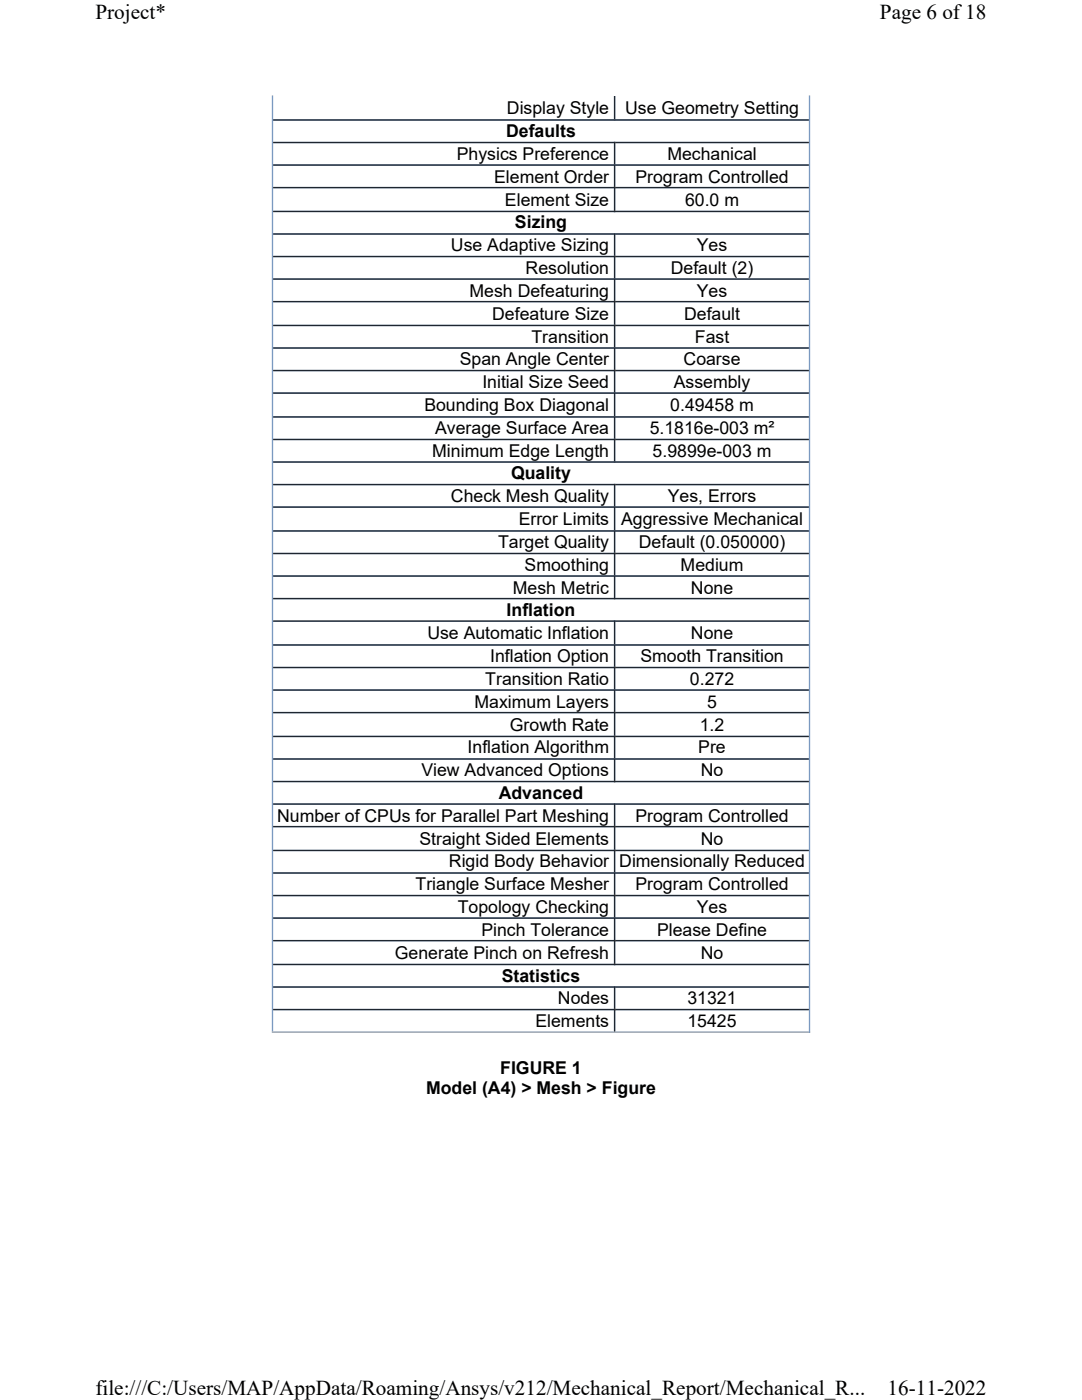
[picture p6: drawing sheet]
<svg xmlns="http://www.w3.org/2000/svg" width="216mm" height="279mm" viewBox="0 0 216 279" stroke-linecap="round" stroke-linejoin="round" font-family="sans-serif">
<defs><g id="words">
<g font-size="4.2">
<text x="19" y="3.8">Project*</text>
<text x="175.6" y="3.8">Page 6 of18</text>
<text x="19" y="278.5">file:///C:/Users/MAP/AppData/Roaming/Ansys/v212/Mechanical_Report/Mechanical_R...</text>
<text x="177.1" y="278.5">16-11-2022</text>
</g>
<g font-size="3.5">
<text x="101.2" y="22.8">Display Style</text>
<text x="124.7" y="22.8">Use Geometry Setting</text>
<text x="101" y="27.4">Defaults</text>
<text x="91.2" y="31.9">Physics Preference</text>
<text x="133.2" y="31.9">Mechanical</text>
<text x="98.6" y="36.5">Element Order</text>
<text x="100.8" y="41">Element Size</text>
<text x="126.8" y="36.5">Program Controlled</text>
<text x="136.7" y="41">60.0 m</text>
<text x="102.8" y="45.6">Sizing</text>
<text x="90" y="50.1">Use Adaptive Sizing</text>
<text x="139" y="50.1">Yes</text>
<text x="93.7" y="59.3">Mesh Defeaturing</text>
<text x="104.9" y="54.7">Resolution</text>
<text x="133.9" y="54.7">Default (2)</text>
<text x="139" y="59.3">Yes</text>
<text x="98.2" y="63.8">Defeature Size</text>
<text x="136.5" y="63.8">Default</text>
<text x="106.1" y="68.4">Transition</text>
<text x="138.7" y="68.4">Fast</text>
<text x="91.7" y="72.9">Span Angle Center</text>
<text x="96.3" y="77.5">Initial Size Seed</text>
<text x="134.4" y="77.5">Assembly</text>
<text x="136.4" y="72.9">Coarse</text>
<text x="84.7" y="82">Bounding Box Diagonal</text>
<text x="133.8" y="82">0.49458 m</text>
<text x="86.8" y="86.6">Average Surface Area</text>
<text x="129.6" y="86.6">5.1816e-003 m²</text>
<text x="86.3" y="91.1">Minimum Edge Length</text>
<text x="102" y="95.7">Quality</text>
<text x="130.2" y="91.1">5.9899e-003 m</text>
<text x="90" y="100.2">Check Mesh Quality</text>
<text x="133.3" y="100.2">Yes, Errors</text>
<text x="103.5" y="104.8">Error Limits</text>
<text x="124" y="104.8">Aggressive Mechanical</text>
<text x="99.4" y="109.4">Target Quality</text>
<text x="104.7" y="113.9">Smoothing</text>
<text x="127.5" y="109.4">Default (0.050000)</text>
<text x="135.8" y="113.9">Medium</text>
<text x="102.3" y="118.5">Mesh Metric</text>
<text x="137.9" y="118.5">None</text>
<text x="101.1" y="123">Inflation</text>
<text x="85.3" y="127.6">Use Automatic Inflation</text>
<text x="137.9" y="127.6">None</text>
<text x="96.8" y="136.7">Transition Ratio</text>
<text x="97.8" y="132.1">Inflation Option</text>
<text x="127.8" y="132.1">Smooth Transition</text>
<text x="137.7" y="136.7">0.272</text>
<text x="94.7" y="141.2">Maximum Layers</text>
<text x="141.1" y="141.2">5</text>
<text x="101.7" y="145.8">Growth Rate</text>
<text x="139.6" y="145.8">1.2</text>
<text x="84.1" y="154.9">View Advanced Options</text>
<text x="93.3" y="150.3">Inflation Algorithm</text>
<text x="139.3" y="150.3">Pre</text>
<text x="139.8" y="154.9">No</text>
<text x="99.5" y="159.5">Advanced</text>
<text x="55.3" y="164">Number of CPUs for Parallel Part Meshing</text>
<text x="126.8" y="164">Program Controlled</text>
<text x="83.7" y="168.6">Straight Sided Elements</text>
<text x="89.6" y="173.1">Rigid Body Behavior</text>
<text x="123.6" y="173.1">Dimensionally Reduced</text>
<text x="139.8" y="168.6">No</text>
<text x="82.9" y="177.7">Triangle Surface Mesher</text>
<text x="126.8" y="177.7">Program Controlled</text>
<text x="91.3" y="182.2">Topology Checking</text>
<text x="139" y="182.2">Yes</text>
<text x="78.8" y="191.3">Generate Pinch on Refresh</text>
<text x="96.1" y="186.8">Pinch Tolerance</text>
<text x="131.1" y="186.8">Please Define</text>
<text x="139.8" y="191.3">No</text>
<text x="100.1" y="195.9">Statistics</text>
<text x="111.3" y="200.4">Nodes</text>
<text x="137.2" y="200.4">31321</text>
<text x="106.8" y="205">Elements</text>
<text x="137.2" y="205">15425</text>
<text x="99.8" y="214.3">FIGURE 1</text>
<text x="85" y="218.3">Model (A4) &gt; Mesh &gt; Figure</text>
</g>
</g></defs>
<g fill="none" stroke="#7a99c0" stroke-width=".26">
<path d="M54.4 19v186.8M122.6 19.3v4.8M161.5 19v187.1M54.5 23.9h106.9M54.5 28.4h106.9M54.5 32.9h106.9M54.5 37.4h106.9M122.6 28.3v14M54.5 42.2h106.9M54.5 46.7h106.9M54.5 51.2h106.9M54.5 55.7h106.9"/>
<path d="M122.6 46.6v45.7M54.5 60.2h106.9M54.5 65h106.9M54.5 69.5h106.9M54.5 74h106.9M54.5 78.4h106.9M54.5 83.2h106.9M54.5 87.7h106.9M54.5 92.2h106.9M54.5 96.7h106.9M122.6 96.6v23M54.5 101.2h106.9"/>
<path d="M54.5 106h106.9M54.5 110.5h106.9M54.5 115h106.9M54.5 119.5h106.9M54.5 124h106.9M54.5 128.7h106.9M54.5 133.2h106.9M54.5 137.7h106.9M122.6 123.8v32.3M54.5 142.2h106.9M54.5 147h106.9M54.5 151.5h106.9"/>
<path d="M54.5 156h106.9M54.5 160.5h106.9M54.5 165h106.9M54.5 169.7h106.9M54.5 174.2h106.9M54.5 178.7h106.9M122.6 160.3v32.3M54.5 183.2h106.9M54.5 187.7h106.9M54.5 192.5h106.9M54.5 197h106.9M122.6 196.8v9"/>
<path d="M54.2 206h107.5M54.5 201.5h106.9"/>
</g>
<g fill="none" stroke="#1e2630" stroke-width=".26">
<path d="M122.6 19.3v4.5M54.5 23.9h106.9M54.5 28.4h106.9M54.5 32.9h106.9M54.5 37.4h106.9M122.6 28.3v14M54.5 42.2h106.9M54.5 46.7h106.9M54.5 51.2h106.9M54.5 55.7h106.9M122.6 46.6v45.7M54.5 60.2h106.9"/>
<path d="M54.5 65h106.9M54.5 69.5h106.9M54.5 74h106.9M54.5 78.4h106.9M54.5 83.2h106.9M54.5 87.7h106.9M54.5 92.2h106.9M54.5 96.7h106.9M122.6 96.6v23M54.5 101.2h106.9M54.5 106h106.9M54.5 110.5h106.9"/>
<path d="M54.5 115h106.9M54.5 119.5h106.9M54.5 124h106.9M54.5 128.7h106.9M54.5 133.2h106.9M54.5 137.7h106.9M122.6 123.8v32.3M54.5 142.2h106.9M54.5 147h106.9M54.5 151.5h106.9M54.5 156h106.9M54.5 160.5h106.9"/>
<path d="M54.5 165h106.9M54.5 169.7h106.9M54.5 174.2h106.9M54.5 178.7h106.9M122.6 160.3v32.3M54.5 183.2h106.9M54.5 187.7h106.9M54.5 192.5h106.9M54.5 197h106.9M122.6 196.8v9M54.5 201.5h106.9"/>
</g>
<g fill="#fff">
<path d="M19 0h177.8v4.7h-177.8z" fill-rule="evenodd"/>
<path d="M19 274.7h177.8v4.7h-177.8z" fill-rule="evenodd"/>
</g>
<use href="#words"/>
</svg>
